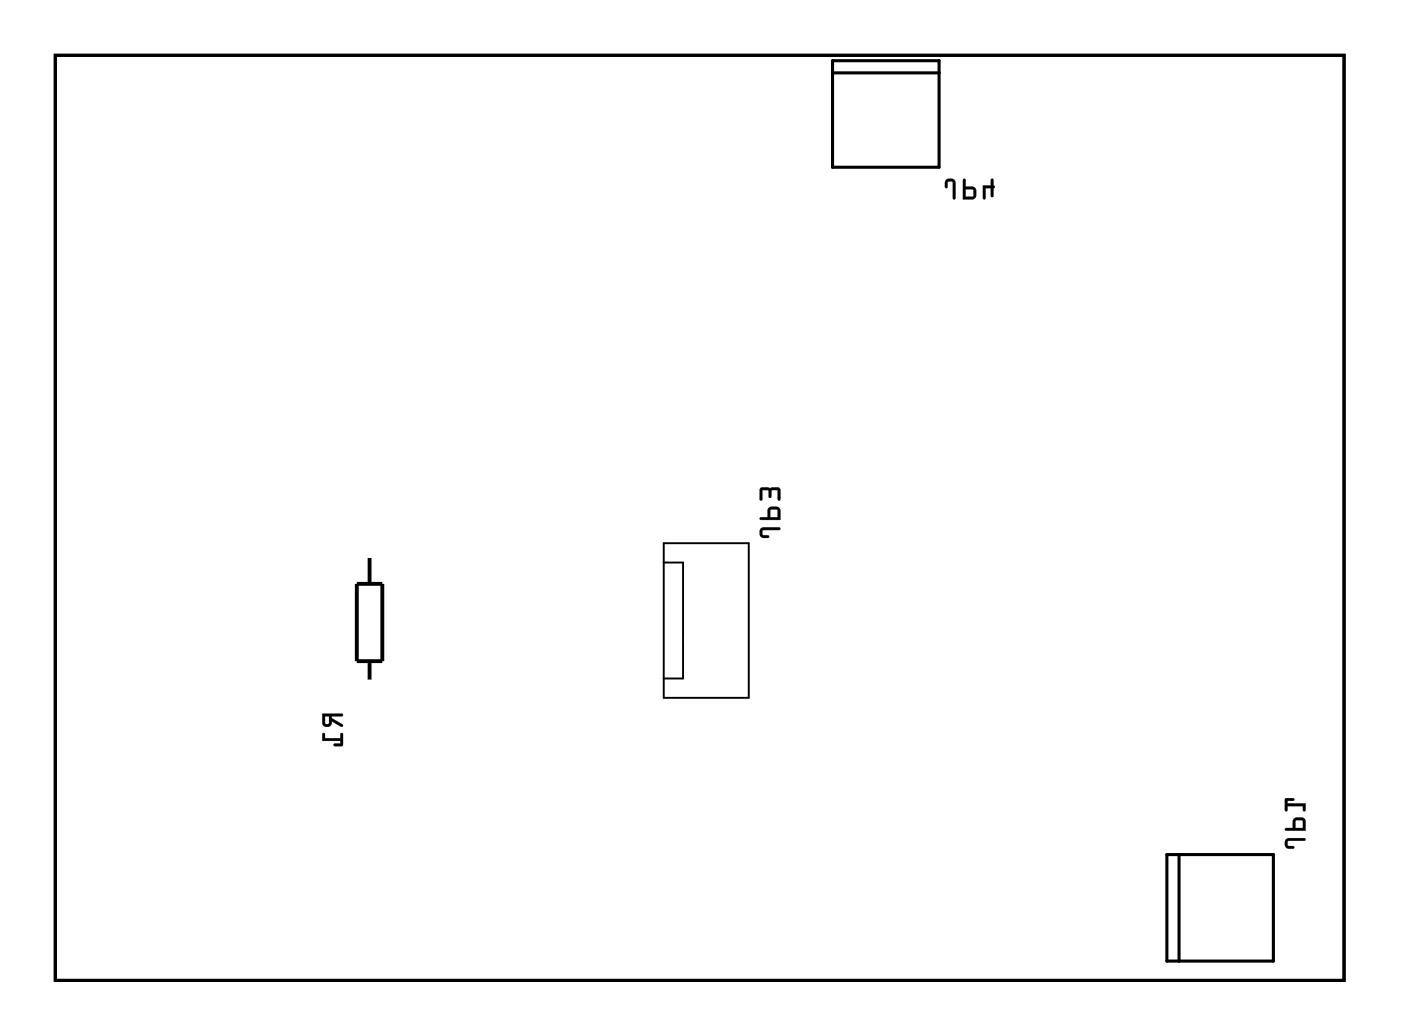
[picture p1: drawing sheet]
<svg xmlns="http://www.w3.org/2000/svg" width="92mm" height="68mm" viewBox="0 0 92 68" stroke-linecap="round" stroke-linejoin="round" font-family="sans-serif">
<path d="M3.6 3.6h84.7v60.8h-84.7zM54.7 4h7v7h-7zM54.7 4.8h7M76.7 56.2h7v7h-7zM77.5 56.2v7" fill="none" stroke="#000" stroke-width=".2"/>
<g fill="#000">
<path d="M3.6 3.6h84.7v60.8h-84.7zM3.6 3.6v60.8h84.7v-60.8z"/>
<path d="M62.2 11.8l-.1 .5a.1 .1 0 0 0 .1 .1 .1 .1 0 0 0 .1-.1v-.3h.3v1a.1 .1 0 0 0 .1 .1 .1 .1 0 0 0 .1-.1v-1.1l-.3-.2zM62.2 11.8h.3l.3 .1-.1 1.2-.1-.1v-1l-.3-.1v.4l-.1 .1-.1-.4zM63.3 11.8v1.3h.7l.1-.2v-.5l-.1-.1h-.5v-.5zM63.3 11.8h.1l.1 .5h.5l.1 .1v.5l-.1 .2h-.7zM63.5 12.4l.4 .1v.4h-.4zM63.5 12.4v.5h.5v-.4zM64.6 12.2v.8a.1 .1 0 0 0 .1 .1 .1 .1 0 0 0 .1-.1v-.6h.3v.5a.1 .1 0 0 0 .1 .1 .1 .1 0 0 0 .1-.1v-.5a.09 .09 0 0 0 .1-.1 .09 .09 0 0 0-.1-.1v-.4a.1 .1 0 0 0-.1-.1 .1 .1 0 0 0-.1 .1v.4zM64.6 12.2h.5v-.4h.2v.4l.1 .1-.1 .1v.5h-.2v-.5h-.3v.6l-.2 .1z"/>
<path d="M62.2 11.8l-.1 .2 .1 .4 .1-.1v-.4l.3 .1v1l.1 .1 .1-1.2-.3-.2zM63.3 11.8v1.3h.7l.1-.2v-.5l-.1-.1h-.5v-.5zM63.5 12.4l.5 .1v.4h-.5zM64.6 12.2v.9h.2v-.7h.3v.5h.2v-.5l.1-.1-.1-.1v-.4h-.2v.4z"/>
<path d="M50 34.7l-.1 .5 .3 .2 .3-.1v-.1h-.4l.1-.4h1l.1-.1h-.1h-1zM50.5 33.4l-.1 .6h-.4v.1l1.3 .1-.1-.8-.2-.1zM50.6 33.5h.5v.5h-.5zM50 32.1v.8l.1-.1v-.6h.4v.5h.1h.1v-.5h.4v.6h.2v-.6l-.1-.2z"/>
<path d="M50 34.7l-.1 .2 .1 .4 .5 .1a.1 .1 0 0 0 .1-.1 .1 .1 0 0 0-.1-.1l-.4-.1v-.2l1.1-.1a.1 .1 0 0 0 .1-.1 .1 .1 0 0 0-.1-.1h-1zM50 34.7h.2h1h.1l-.1 .1h-1l-.1 .4 .4 .1h-.3l-.2-.1zM50.5 33.4l-.1 .6h-.4a.1 .1 0 0 0-.1 .1 .1 .1 0 0 0 .1 .1h1.3v-.6l-.1-.2-.2-.1zM50.5 33.4l.2-.1 .5 .1 .1 .8-1.3-.1v-.1h.5zM50.7 33.5h.4v.5h-.5zM50.6 33.5v.5h.5v-.5zM50 32.1l-.1 .7a.1 .1 0 0 0 .1 .1 .1 .1 0 0 0 .1-.1v-.6h.4v.4a.1 .1 0 0 0 .1 .1 .1 .1 0 0 0 .1-.1v-.4h.4v.6a.1 .1 0 0 0 .1 .1 .1 .1 0 0 0 .1-.1v-.6l-.1-.2zM50 32.1h1.2l.1 .1v.6h-.2v-.6h-.4v.5h-.1h-.1v-.5h-.4v.6l-.1 .1z"/>
<path d="M21.2 46.9v.6a.31 .31 0 0 0 .3 .3 .31 .31 0 0 0 .3-.4l.7 .4v-.2l-.7-.4v-.1h.7v-.1zM21.4 47.1h.2v.5l-.2-.1zM21.2 48.2v.5h1.2v.2h-.4l-.1 .1h.6v-.8h-.1v.3h-1v-.3z"/>
<path d="M21.2 46.9v.6a.32 .32 0 0 0 .3 .3 .32 .32 0 0 0 .3-.4l.6 .4a.1 .1 0 0 0 .1-.1 .1 .1 0 0 0 0-.1l-.7-.4v-.1h.7a.1 .1 0 0 0 .1-.1 .1 .1 0 0 0-.1-.1zM21.2 46.9l1.3 .1v.1h-.7v.1l.7 .4v.2l-.7-.4a.31 .31 0 0 1-.2 .4 .31 .31 0 0 1-.4-.3zM21.4 47.1h.2v.5l-.2-.1zM21.3 47.1l.1 .4 .2 .1v-.5zM21.2 48.2v.5h1.2v.2h-.4a.1 .1 0 0 0-.1 .1 .1 .1 0 0 0 .1 0h.5l.1-.7a.1 .1 0 0 0-.1-.1 .1 .1 0 0 0-.1 .1v.2h-1v-.3zM21.2 48.2h.1v.3h1.1v-.3h.1v.8h-.6l.1-.1h.4v-.2h-1.2z"/>
<path d="M84.5 55.2v.4l.2 .2h.3l.1-.1-.1-.1h-.4l.1-.3h1l.1-.1-.1-.1h-1zM85 53.8v.6h-.5v.2h1.3l-.1-.8-.2-.1zM85.2 53.9h.4v.5h-.5zM84.5 52.5v.8h.1v-.3h1v.3h.2v-.5h-1.2v-.2h.4l.1-.1z"/>
<path d="M84.5 55.2l-.1 .1 .1 .4 .5 .1a.1 .1 0 0 0 .1-.1 .1 .1 0 0 0-.1-.1h-.3v-.3h1a.1 .1 0 0 0 .1-.1 .1 .1 0 0 0-.1-.1h-1zM84.5 55.2l.2-.1h1l.1 .1h-.1l-1 .1-.1 .3 .5 .1-.1 .1h-.3l-.2-.2zM85 53.8v.6h-.5a.1 .1 0 0 0-.1 .1 .1 .1 0 0 0 .1 .1h1.3v-.6l-.1-.2-.2-.1zM85 53.8l.2-.1 .5 .1 .1 .8h-1.3v-.2h.5zM85.2 53.9h.4v.5h-.5zM85.2 53.9l-.1 .5h.5v-.5zM84.5 52.5l-.1 .7a.1 .1 0 0 0 .1 .1 .1 .1 0 0 0 .1-.1v-.2h1v.2a.1 .1 0 0 0 .1 .1 .1 .1 0 0 0 .1-.1v-.4h-1.2v-.2h.4a.1 .1 0 0 0 .1-.1 .1 .1 0 0 0-.1-.1zM84.5 52.5h.5v.1h-.4v.2h1.2v.5h-.2v-.3h-1v.3h-.1z"/>
</g>
<path d="M23.5 38.4h1.6v5.1h-1.6zM24.3 36.5v1.9M24.3 43.5v1.3" fill="none" stroke="#000" stroke-width=".25"/>
<path d="M43.6 35.7h5.6v10.2h-5.6zM43.6 37h1.3v7.6h-1.3" fill="none" stroke="#000" stroke-width=".13"/>
<circle cx="31.1" cy="25.9" r=".45" fill="#fff"/>
<circle cx="31.1" cy="25.9" r=".45" fill="none" stroke="#fff" stroke-width=".58"/>
<circle cx="8.3" cy="20.8" r=".45" fill="#fff"/>
<circle cx="8.3" cy="20.8" r=".45" fill="none" stroke="#fff" stroke-width=".58"/>
<circle cx="8.3" cy="23.4" r=".45" fill="#fff"/>
<circle cx="8.3" cy="23.4" r=".45" fill="none" stroke="#fff" stroke-width=".58"/>
<circle cx="8.3" cy="25.9" r=".45" fill="#fff"/>
<circle cx="8.3" cy="25.9" r=".45" fill="none" stroke="#fff" stroke-width=".58"/>
<circle cx="8.3" cy="28.4" r=".45" fill="#fff"/>
<circle cx="8.3" cy="28.4" r=".45" fill="none" stroke="#fff" stroke-width=".58"/>
<circle cx="8.3" cy="31" r=".45" fill="#fff"/>
<circle cx="8.3" cy="31" r=".45" fill="none" stroke="#fff" stroke-width=".58"/>
<circle cx="31.1" cy="23.4" r=".45" fill="#fff"/>
<circle cx="31.1" cy="23.4" r=".45" fill="none" stroke="#fff" stroke-width=".58"/>
<circle cx="31.1" cy="20.8" r=".45" fill="#fff"/>
<circle cx="31.1" cy="20.8" r=".45" fill="none" stroke="#fff" stroke-width=".58"/>
<circle cx="31.1" cy="28.4" r=".45" fill="#fff"/>
<circle cx="31.1" cy="28.4" r=".45" fill="none" stroke="#fff" stroke-width=".58"/>
<circle cx="8.3" cy="33.5" r=".45" fill="#fff"/>
<circle cx="8.3" cy="33.5" r=".45" fill="none" stroke="#fff" stroke-width=".58"/>
<circle cx="8.3" cy="36.1" r=".45" fill="#fff"/>
<circle cx="8.3" cy="36.1" r=".45" fill="none" stroke="#fff" stroke-width=".58"/>
<circle cx="8.3" cy="38.6" r=".45" fill="#fff"/>
<circle cx="8.3" cy="38.6" r=".45" fill="none" stroke="#fff" stroke-width=".58"/>
<circle cx="8.3" cy="41.1" r=".45" fill="#fff"/>
<circle cx="8.3" cy="41.1" r=".45" fill="none" stroke="#fff" stroke-width=".58"/>
<circle cx="8.3" cy="43.7" r=".45" fill="#fff"/>
<circle cx="8.3" cy="43.7" r=".45" fill="none" stroke="#fff" stroke-width=".58"/>
<circle cx="8.3" cy="46.2" r=".45" fill="#fff"/>
<circle cx="8.3" cy="46.2" r=".45" fill="none" stroke="#fff" stroke-width=".58"/>
<circle cx="8.3" cy="48.7" r=".45" fill="#fff"/>
<circle cx="8.3" cy="48.7" r=".45" fill="none" stroke="#fff" stroke-width=".58"/>
<circle cx="8.3" cy="51.3" r=".45" fill="#fff"/>
<circle cx="8.3" cy="51.3" r=".45" fill="none" stroke="#fff" stroke-width=".58"/>
<circle cx="8.3" cy="53.8" r=".45" fill="#fff"/>
<circle cx="8.3" cy="53.8" r=".45" fill="none" stroke="#fff" stroke-width=".58"/>
<circle cx="8.3" cy="56.3" r=".45" fill="#fff"/>
<circle cx="8.3" cy="56.3" r=".45" fill="none" stroke="#fff" stroke-width=".58"/>
<circle cx="31.1" cy="38.6" r=".45" fill="#fff"/>
<circle cx="31.1" cy="38.6" r=".45" fill="none" stroke="#fff" stroke-width=".58"/>
<circle cx="31.1" cy="41.1" r=".45" fill="#fff"/>
<circle cx="31.1" cy="41.1" r=".45" fill="none" stroke="#fff" stroke-width=".58"/>
<circle cx="31.1" cy="43.7" r=".45" fill="#fff"/>
<circle cx="31.1" cy="43.7" r=".45" fill="none" stroke="#fff" stroke-width=".58"/>
<circle cx="31.1" cy="46.2" r=".45" fill="#fff"/>
<circle cx="31.1" cy="46.2" r=".45" fill="none" stroke="#fff" stroke-width=".58"/>
<circle cx="31.1" cy="48.7" r=".45" fill="#fff"/>
<circle cx="31.1" cy="48.7" r=".45" fill="none" stroke="#fff" stroke-width=".58"/>
<circle cx="31.1" cy="51.3" r=".45" fill="#fff"/>
<circle cx="31.1" cy="51.3" r=".45" fill="none" stroke="#fff" stroke-width=".58"/>
<circle cx="31.1" cy="53.8" r=".45" fill="#fff"/>
<circle cx="31.1" cy="53.8" r=".45" fill="none" stroke="#fff" stroke-width=".58"/>
<circle cx="31.1" cy="56.3" r=".45" fill="#fff"/>
<circle cx="31.1" cy="56.3" r=".45" fill="none" stroke="#fff" stroke-width=".58"/>
<circle cx="31.1" cy="31" r=".45" fill="#fff"/>
<circle cx="31.1" cy="31" r=".45" fill="none" stroke="#fff" stroke-width=".58"/>
<circle cx="31.1" cy="33.5" r=".45" fill="#fff"/>
<circle cx="31.1" cy="33.5" r=".45" fill="none" stroke="#fff" stroke-width=".58"/>
<circle cx="31.1" cy="36.1" r=".45" fill="#fff"/>
<circle cx="31.1" cy="36.1" r=".45" fill="none" stroke="#fff" stroke-width=".58"/>
<path d="M83.5 11.8h1.5v1.5h-1.5z" fill="#fff"/>
<path d="M83.5 11.8h1.5v1.5h-1.5z" fill="none" stroke="#fff" stroke-width=".76" stroke-linecap="butt"/>
<circle cx="84.3" cy="32.6" r=".74" fill="#fff"/>
<circle cx="84.3" cy="32.6" r=".74" fill="none" stroke="#fff" stroke-width=".76" stroke-linecap="butt"/>
<circle cx="84.3" cy="12.6" r=".74" fill="#fff"/>
<circle cx="84.3" cy="12.6" r=".74" fill="none" stroke="#fff" stroke-width=".76" stroke-linecap="butt"/>
<circle cx="39.3" cy="32.6" r=".74" fill="#fff"/>
<circle cx="39.3" cy="32.6" r=".74" fill="none" stroke="#fff" stroke-width=".76" stroke-linecap="butt"/>
<circle cx="39.3" cy="12.6" r=".74" fill="#fff"/>
<circle cx="39.3" cy="12.6" r=".74" fill="none" stroke="#fff" stroke-width=".76" stroke-linecap="butt"/>
<path d="M83.5 31.9h1.5v1.4h-1.5z" fill="#fff"/>
<path d="M83.5 31.9h1.5v1.4h-1.5z" fill="none" stroke="#fff" stroke-width=".76" stroke-linecap="butt"/>
<path d="M38.6 31.9h1.4v1.4h-1.4z" fill="#fff"/>
<path d="M38.6 31.9h1.4v1.4h-1.4z" fill="none" stroke="#fff" stroke-width=".76" stroke-linecap="butt"/>
<path d="M38.6 11.9h1.4v1.4h-1.4z" fill="#fff"/>
<path d="M38.6 11.9h1.4v1.4h-1.4z" fill="none" stroke="#fff" stroke-width=".76" stroke-linecap="butt"/>
<circle cx="83.4" cy="52.1" r=".74" fill="#fff"/>
<circle cx="83.4" cy="52.1" r=".74" fill="none" stroke="#fff" stroke-width=".76" stroke-linecap="butt"/>
<circle cx="83.4" cy="38" r=".74" fill="#fff"/>
<circle cx="83.4" cy="38" r=".74" fill="none" stroke="#fff" stroke-width=".76" stroke-linecap="butt"/>
<circle cx="60.3" cy="52.1" r=".74" fill="#fff"/>
<circle cx="60.3" cy="52.1" r=".74" fill="none" stroke="#fff" stroke-width=".76" stroke-linecap="butt"/>
<circle cx="60.3" cy="49.5" r=".74" fill="#fff"/>
<circle cx="60.3" cy="49.5" r=".74" fill="none" stroke="#fff" stroke-width=".76" stroke-linecap="butt"/>
<circle cx="60.3" cy="40.6" r=".74" fill="#fff"/>
<circle cx="60.3" cy="40.6" r=".74" fill="none" stroke="#fff" stroke-width=".76" stroke-linecap="butt"/>
<circle cx="60.3" cy="38" r=".74" fill="#fff"/>
<circle cx="60.3" cy="38" r=".74" fill="none" stroke="#fff" stroke-width=".76" stroke-linecap="butt"/>
<circle cx="9.3" cy="7.6" r=".74" fill="#fff"/>
<circle cx="9.3" cy="7.6" r=".74" fill="none" stroke="#fff" stroke-width=".76" stroke-linecap="butt"/>
<circle cx="11.8" cy="7.6" r=".74" fill="#fff"/>
<circle cx="11.8" cy="7.6" r=".74" fill="none" stroke="#fff" stroke-width=".76" stroke-linecap="butt"/>
<circle cx="14.4" cy="7.6" r=".74" fill="#fff"/>
<circle cx="14.4" cy="7.6" r=".74" fill="none" stroke="#fff" stroke-width=".76" stroke-linecap="butt"/>
<circle cx="16.9" cy="7.6" r=".74" fill="#fff"/>
<circle cx="16.9" cy="7.6" r=".74" fill="none" stroke="#fff" stroke-width=".76" stroke-linecap="butt"/>
<circle cx="9.3" cy="7.6" r=".74" fill="#fff"/>
<circle cx="9.3" cy="7.6" r=".74" fill="none" stroke="#fff" stroke-width=".76" stroke-linecap="butt"/>
<circle cx="11.8" cy="7.6" r=".74" fill="#fff"/>
<circle cx="11.8" cy="7.6" r=".74" fill="none" stroke="#fff" stroke-width=".76" stroke-linecap="butt"/>
<circle cx="14.4" cy="7.6" r=".74" fill="#fff"/>
<circle cx="14.4" cy="7.6" r=".74" fill="none" stroke="#fff" stroke-width=".76" stroke-linecap="butt"/>
<circle cx="16.9" cy="7.6" r=".74" fill="#fff"/>
<circle cx="16.9" cy="7.6" r=".74" fill="none" stroke="#fff" stroke-width=".76" stroke-linecap="butt"/>
<circle cx="27.3" cy="7.6" r=".74" fill="#fff"/>
<circle cx="27.3" cy="7.6" r=".74" fill="none" stroke="#fff" stroke-width=".76" stroke-linecap="butt"/>
<circle cx="24.7" cy="7.6" r=".74" fill="#fff"/>
<circle cx="24.7" cy="7.6" r=".74" fill="none" stroke="#fff" stroke-width=".76" stroke-linecap="butt"/>
<circle cx="22.2" cy="7.6" r=".74" fill="#fff"/>
<circle cx="22.2" cy="7.6" r=".74" fill="none" stroke="#fff" stroke-width=".76" stroke-linecap="butt"/>
<circle cx="19.7" cy="7.6" r=".74" fill="#fff"/>
<circle cx="19.7" cy="7.6" r=".74" fill="none" stroke="#fff" stroke-width=".76" stroke-linecap="butt"/>
<circle cx="80.3" cy="61.6" r=".81" fill="#fff"/>
<circle cx="80.3" cy="61.6" r=".81" fill="none" stroke="#fff" stroke-width=".67" stroke-linecap="butt"/>
<path d="M79.3 60.6v2h2v-2zM79.7 61.6a.6 .6 0 0 1 1.2 0 .6 .6 0 0 1-1.2 0z" fill="#fff"/>
<g fill="none" stroke="#fff" stroke-width=".25">
<path d="M79.3 60.6h2v2h-2z"/>
<circle cx="80.3" cy="61.6" r=".6"/>
</g>
<circle cx="80.3" cy="57.7" r=".81" fill="#fff"/>
<circle cx="80.3" cy="57.7" r=".81" fill="none" stroke="#fff" stroke-width=".67" stroke-linecap="butt"/>
<circle cx="80.3" cy="61.6" r=".81" fill="#fff"/>
<circle cx="80.3" cy="61.6" r=".81" fill="none" stroke="#fff" stroke-width=".67" stroke-linecap="butt"/>
<path d="M79.3 60.6v2h2v-2zM79.7 61.6a.6 .6 0 0 1 1.2 0 .6 .6 0 0 1-1.2 0z" fill="#fff"/>
<g fill="none" stroke="#fff" stroke-width=".25">
<path d="M79.3 60.6h2v2h-2z"/>
<circle cx="80.3" cy="61.6" r=".6"/>
</g>
<circle cx="80.3" cy="57.7" r=".81" fill="#fff"/>
<circle cx="80.3" cy="57.7" r=".81" fill="none" stroke="#fff" stroke-width=".67" stroke-linecap="butt"/>
<circle cx="80.3" cy="61.6" r=".81" fill="#fff"/>
<circle cx="80.3" cy="61.6" r=".81" fill="none" stroke="#fff" stroke-width=".67" stroke-linecap="butt"/>
<path d="M79.3 60.6v2h2v-2zM79.7 61.6a.6 .6 0 0 1 1.2 0 .6 .6 0 0 1-1.2 0z" fill="#fff"/>
<g fill="none" stroke="#fff" stroke-width=".25">
<path d="M79.3 60.6h2v2h-2z"/>
<circle cx="80.3" cy="61.6" r=".6"/>
</g>
<circle cx="80.3" cy="57.7" r=".81" fill="#fff"/>
<circle cx="80.3" cy="57.7" r=".81" fill="none" stroke="#fff" stroke-width=".67" stroke-linecap="butt"/>
<circle cx="56.3" cy="7.6" r=".81" fill="#fff"/>
<circle cx="56.3" cy="7.6" r=".81" fill="none" stroke="#fff" stroke-width=".67" stroke-linecap="butt"/>
<path d="M55.3 6.6v2h2v-2zM55.7 7.6a.6 .6 0 0 1 1.2 0 .6 .6 0 0 1-1.2 0z" fill="#fff"/>
<g fill="none" stroke="#fff" stroke-width=".25">
<path d="M55.3 6.6h2v2h-2z"/>
<circle cx="56.3" cy="7.6" r=".6"/>
</g>
<circle cx="60.1" cy="7.6" r=".81" fill="#fff"/>
<circle cx="60.1" cy="7.6" r=".81" fill="none" stroke="#fff" stroke-width=".67" stroke-linecap="butt"/>
<circle cx="56.3" cy="7.6" r=".81" fill="#fff"/>
<circle cx="56.3" cy="7.6" r=".81" fill="none" stroke="#fff" stroke-width=".67" stroke-linecap="butt"/>
<path d="M55.3 6.6v2h2v-2zM55.7 7.6a.6 .6 0 0 1 1.2 0 .6 .6 0 0 1-1.2 0z" fill="#fff"/>
<g fill="none" stroke="#fff" stroke-width=".25">
<path d="M55.3 6.6h2v2h-2z"/>
<circle cx="56.3" cy="7.6" r=".6"/>
</g>
<circle cx="60.1" cy="7.6" r=".81" fill="#fff"/>
<circle cx="60.1" cy="7.6" r=".81" fill="none" stroke="#fff" stroke-width=".67" stroke-linecap="butt"/>
<circle cx="56.3" cy="7.6" r=".81" fill="#fff"/>
<circle cx="56.3" cy="7.6" r=".81" fill="none" stroke="#fff" stroke-width=".67" stroke-linecap="butt"/>
<path d="M55.3 6.6v2h2v-2zM55.7 7.6a.6 .6 0 0 1 1.2 0 .6 .6 0 0 1-1.2 0z" fill="#fff"/>
<g fill="none" stroke="#fff" stroke-width=".25">
<path d="M55.3 6.6h2v2h-2z"/>
<circle cx="56.3" cy="7.6" r=".6"/>
</g>
<circle cx="60.1" cy="7.6" r=".81" fill="#fff"/>
<circle cx="60.1" cy="7.6" r=".81" fill="none" stroke="#fff" stroke-width=".67" stroke-linecap="butt"/>
<circle cx="24.3" cy="35.6" r=".7" fill="#fff"/>
<circle cx="24.3" cy="35.6" r=".7" fill="none" stroke="#fff" stroke-width=".76" stroke-linecap="butt"/>
<circle cx="24.3" cy="45.8" r=".7" fill="#fff"/>
<circle cx="24.3" cy="45.8" r=".7" fill="none" stroke="#fff" stroke-width=".76" stroke-linecap="butt"/>
<circle cx="24.3" cy="35.6" r=".7" fill="#fff"/>
<circle cx="24.3" cy="35.6" r=".7" fill="none" stroke="#fff" stroke-width=".76" stroke-linecap="butt"/>
<circle cx="24.3" cy="45.8" r=".7" fill="#fff"/>
<circle cx="24.3" cy="45.8" r=".7" fill="none" stroke="#fff" stroke-width=".76" stroke-linecap="butt"/>
<circle cx="46.3" cy="44.6" r=".72" fill="#fff"/>
<circle cx="46.3" cy="44.6" r=".72" fill="none" stroke="#fff" stroke-width=".69" stroke-linecap="butt"/>
<path d="M45.3 43.7v1.8h1.9v-1.8zM45.8 44.6a.51 .51 0 0 1 1 0 .51 .51 0 0 1-1 0z" fill="#fff"/>
<g fill="none" stroke="#fff" stroke-width=".25">
<path d="M45.3 43.7h1.9v1.8h-1.9z"/>
<circle cx="46.3" cy="44.6" r=".51"/>
</g>
<circle cx="46" cy="42.1" r=".72" fill="#fff"/>
<circle cx="46" cy="42.1" r=".72" fill="none" stroke="#fff" stroke-width=".69" stroke-linecap="butt"/>
<circle cx="46.3" cy="39.5" r=".72" fill="#fff"/>
<circle cx="46.3" cy="39.5" r=".72" fill="none" stroke="#fff" stroke-width=".69" stroke-linecap="butt"/>
<circle cx="46" cy="37" r=".72" fill="#fff"/>
<circle cx="46" cy="37" r=".72" fill="none" stroke="#fff" stroke-width=".69" stroke-linecap="butt"/>
<circle cx="46.3" cy="44.6" r=".72" fill="#fff"/>
<circle cx="46.3" cy="44.6" r=".72" fill="none" stroke="#fff" stroke-width=".69" stroke-linecap="butt"/>
<path d="M45.3 43.7v1.8h1.9v-1.8zM45.8 44.6a.51 .51 0 0 1 1 0 .51 .51 0 0 1-1 0z" fill="#fff"/>
<g fill="none" stroke="#fff" stroke-width=".25">
<path d="M45.3 43.7h1.9v1.8h-1.9z"/>
<circle cx="46.3" cy="44.6" r=".51"/>
</g>
<circle cx="46" cy="42.1" r=".72" fill="#fff"/>
<circle cx="46" cy="42.1" r=".72" fill="none" stroke="#fff" stroke-width=".69" stroke-linecap="butt"/>
<circle cx="46.3" cy="39.5" r=".72" fill="#fff"/>
<circle cx="46.3" cy="39.5" r=".72" fill="none" stroke="#fff" stroke-width=".69" stroke-linecap="butt"/>
<circle cx="46" cy="37" r=".72" fill="#fff"/>
<circle cx="46" cy="37" r=".72" fill="none" stroke="#fff" stroke-width=".69" stroke-linecap="butt"/>
<circle cx="46.3" cy="44.6" r=".72" fill="#fff"/>
<circle cx="46.3" cy="44.6" r=".72" fill="none" stroke="#fff" stroke-width=".69" stroke-linecap="butt"/>
<path d="M45.3 43.7v1.8h1.9v-1.8zM45.8 44.6a.51 .51 0 0 1 1 0 .51 .51 0 0 1-1 0z" fill="#fff"/>
<g fill="none" stroke="#fff" stroke-width=".25">
<path d="M45.3 43.7h1.9v1.8h-1.9z"/>
<circle cx="46.3" cy="44.6" r=".51"/>
</g>
<circle cx="46" cy="42.1" r=".72" fill="#fff"/>
<circle cx="46" cy="42.1" r=".72" fill="none" stroke="#fff" stroke-width=".69" stroke-linecap="butt"/>
<circle cx="46.3" cy="39.5" r=".72" fill="#fff"/>
<circle cx="46.3" cy="39.5" r=".72" fill="none" stroke="#fff" stroke-width=".69" stroke-linecap="butt"/>
<circle cx="46" cy="37" r=".72" fill="#fff"/>
<circle cx="46" cy="37" r=".72" fill="none" stroke="#fff" stroke-width=".69" stroke-linecap="butt"/>
<path d="M43.4 49.7h1.8v1.8h-1.8z" fill="#fff"/>
<path d="M43.4 49.7h1.8v1.8h-1.8z" fill="none" stroke="#fff" stroke-width=".76" stroke-linecap="butt"/>
<circle cx="44.3" cy="50.6" r=".91" fill="#fff"/>
<circle cx="44.3" cy="50.6" r=".91" fill="none" stroke="#fff" stroke-width=".76" stroke-linecap="butt"/>
<circle cx="44.3" cy="58.2" r=".91" fill="#fff"/>
<circle cx="44.3" cy="58.2" r=".91" fill="none" stroke="#fff" stroke-width=".76" stroke-linecap="butt"/>
</svg>
